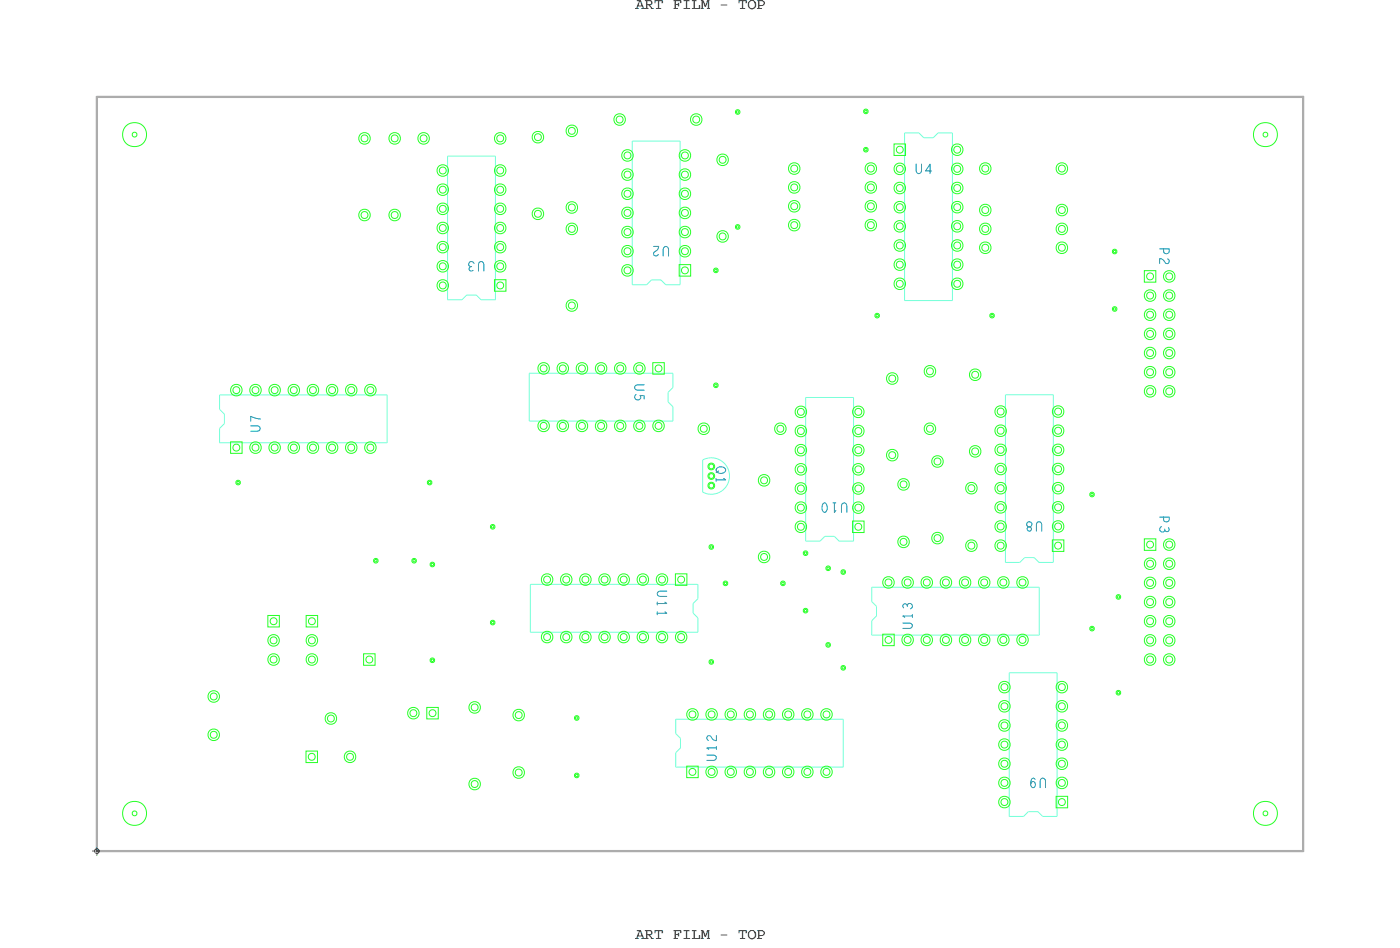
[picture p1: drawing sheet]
<svg xmlns="http://www.w3.org/2000/svg" width="186mm" height="126mm" viewBox="0 0 186 126" stroke-linecap="round" stroke-linejoin="round" font-family="sans-serif">
<defs><g id="words">
<g font-size="2.2" fill="#0097b7">
<text x="121.4" y="23">U4</text>
<text x="64.3" y="34.7" transform="rotate(-180 64.3 34.7)">U3</text>
<text x="88.8" y="32.7" transform="rotate(-180 88.8 32.7)">U2</text>
<text x="153.8" y="32.8" transform="rotate(90 153.8 32.8)">P2</text>
<text x="84.2" y="50.9" transform="rotate(90 84.2 50.9)">U5</text>
<text x="34.5" y="57.3" transform="rotate(-90 34.5 57.3)">U7</text>
<text x="95" y="61.9" transform="rotate(90 95 61.9)">Q1</text>
<text x="112.5" y="66.7" transform="rotate(-180 112.5 66.7)">U10</text>
<text x="138.3" y="69.2" transform="rotate(-180 138.3 69.2)">U8</text>
<text x="153.8" y="68.4" transform="rotate(90 153.8 68.4)">P3</text>
<text x="87.2" y="78.2" transform="rotate(90 87.2 78.2)">U11</text>
<text x="121" y="83.5" transform="rotate(-90 121 83.5)">U13</text>
<text x="95" y="101" transform="rotate(-90 95 101)">U12</text>
<text x="138.8" y="103.2" transform="rotate(-180 138.8 103.2)">U9</text>
</g>
<g font-size="2.1">
<text x="84.3" y="1.2">ART FILM - TOP</text>
<text x="84.3" y="124.5">ART FILM - TOP</text>
</g>
</g></defs>
<!-- layer: Board Outline -->
<path d="M12.9 12.9v100zM12.9 12.9h159.9zM172.8 12.8v100.1zM12.9 112.9h159.9z" fill="none" stroke="#acacac" stroke-width=".3"/>
<!-- layer: Components -->
<g fill="none" stroke="#75ffd9" stroke-width=".13">
<path d="M83.9 18.7v19.1zM83.9 18.7h6.3zM90.2 18.7v19.1zM120 17.6h1.9zM120 17.6v22.3zM121.9 17.6l.6 .7zM122.5 18.3h1.3zM123.8 18.3l.6-.7zM124.4 17.6h1.9zM126.3 17.6v22.3zM59.4 39.8h1.9zM59.4 20.7h6.3z"/>
<path d="M59.4 20.7v19.1zM61.9 39.1l-.6 .7zM61.9 39.1h1.3zM63.2 39.1l.6 .7zM63.8 39.8h1.9zM65.7 20.7v19.1zM83.9 37.8h1.9zM86.4 37.1l-.6 .7zM86.4 37.1h1.3zM87.7 37.1l.6 .7zM88.3 37.8h1.9zM120 39.9h6.3z"/>
<path d="M29.1 52.4v1.9zM29.1 56.8v1.9zM29.1 58.7h22.3zM29.1 52.4h22.3zM29.1 54.3l.7 .6zM29.8 56.2l-.7 .6zM29.8 54.9v1.3zM51.4 52.4v6.3zM70.2 55.8h19.1zM70.2 49.5v6.3zM70.2 49.5h19.1zM88.6 53.3l.7 .6z"/>
<path d="M88.6 52v1.3zM89.3 53.9v1.9zM89.3 51.4l-.7 .6zM89.3 49.5v1.9zM106.9 52.7v19.1zM106.9 52.7h6.3zM113.2 52.7v19.1zM133.4 52.3v22.3zM133.4 52.3h6.3zM139.7 52.3v22.3zM70.3 77.5v6.3zM70.3 77.5h22.3z"/>
<path d="M92.6 79.4l-.7 .6zM92.6 77.5v1.9zM93.2 61v4.3zM93.2 61a2.42 2.42 0 0 1 3.6 2.1 2.42 2.42 0 0 1-3.6 2.2M106.9 71.8h1.9zM109.4 71.1h1.3zM109.4 71.1l-.6 .7zM110.7 71.1l.6 .7zM111.3 71.8h1.9zM115.6 79.8l.7 .6zM115.6 77.9h22.3zM115.6 77.9v1.9z"/>
<path d="M133.4 74.6h1.9zM135.9 73.9l-.6 .7zM135.9 73.9h1.3zM137.2 73.9l.6 .7zM137.8 74.6h1.9zM137.9 77.9v6.3zM70.3 83.8h22.3zM89.6 95.4h22.3zM89.6 95.4v1.9zM89.6 99.8l.7-.6zM89.6 99.8v1.9zM89.6 97.3l.7 .6z"/>
<path d="M90.3 97.9v1.3zM91.9 81.3l.7 .6zM91.9 80v1.3zM92.6 81.9v1.9zM111.9 95.4v6.3zM115.6 82.3l.7-.6zM115.6 82.3v1.9zM115.6 84.2h22.3zM116.3 80.4v1.3zM133.9 89.2h6.3zM133.9 89.2v19.1zM140.2 89.2v19.1z"/>
<path d="M89.6 101.7h22.3zM133.9 108.3h1.9zM136.4 107.6h1.3zM136.4 107.6l-.6 .7zM137.7 107.6l.6 .7zM138.3 108.3h1.9z"/>
</g>
<!-- layer: Nets -->
<g fill="none" stroke="#26ff26" stroke-width=".13">
<path d="M17.6 17.6l.2-.1 .3 .1 .1 .3-.1 .2-.3 .1-.2-.1-.1-.2zM97.6 14.6l.3-.1 .2 .1 .1 .3-.1 .2-.2 .1-.3-.1-.1-.2zM97.7 14.8l.2-.1 .1 .1v.1l-.1 .1-.2-.1zM114.6 14.6l.3-.1 .2 .1 .1 .2-.1 .2-.2 .1-.3-.1-.1-.2zM114.6 19.6l.3-.1 .2 .1 .1 .3-.1 .2-.2 .1-.3-.1-.1-.2zM114.7 14.7l.2-.1 .1 .1v.1l-.1 .1-.2-.1zM114.7 19.8l.2-.1 .1 .1v.1l-.1 .1-.2-.1zM118.6 19.1h1.5v1.5h-1.5zM167.6 17.6l.2-.1 .3 .1 .1 .3-.1 .2-.3 .1-.2-.1-.1-.2zM65.6 37.1h1.5v1.5h-1.5zM90.1 35.1h1.5v1.5h-1.5zM94.7 35.6l.3-.1 .2 .1 .1 .3-.1 .2-.2 .1-.3-.1v-.2z"/>
<path d="M94.8 35.8l.2-.1 .1 .1v.1l-.1 .1-.2-.1zM97.6 29.9l.3-.1 .2 .1 .1 .2-.1 .2-.2 .1-.3-.1-.1-.2zM97.7 30l.2-.1 .1 .1v.2l-.1 .1-.2-.1zM147.6 33.1l.2-.1 .3 .1 .1 .3-.1 .2-.3 .1-.2-.1-.1-.2zM147.7 33.3l.1-.1 .2 .1v.1l-.2 .1-.1-.1zM151.8 35.9h1.5v1.5h-1.5zM30.6 58.6h1.5v1.5h-1.5zM86.6 48.1h1.5v1.5h-1.5zM94.7 50.9l.3-.1 .2 .1 .1 .2-.1 .2-.2 .1-.3-.1v-.2zM94.8 51l.2-.1 .1 .1v.2l-.1 .1-.2-.1zM116.1 41.6l.2-.1 .3 .1 .1 .3-.1 .2-.3 .1-.2-.1-.1-.2zM116.2 41.8l.1-.1 .2 .1v.1l-.2 .1-.1-.1z"/>
<path d="M131.4 41.6l.2-.1 .2 .1 .1 .3-.1 .2-.2 .1-.2-.1-.1-.2zM131.4 41.8l.2-.1 .1 .1v.1l-.1 .1-.2-.1zM147.6 40.8l.2-.1 .3 .1 .1 .2-.1 .2-.3 .1-.2-.1-.1-.2zM147.7 40.9l.1-.1 .2 .1v.1l-.2 .1-.1-.1zM31.4 63.8l.2-.1 .2 .1 .1 .2-.1 .2-.2 .1-.2-.1-.1-.2zM31.4 63.9l.2-.1 .1 .1v.2l-.1 .1-.2-.1zM49.6 74.1l.3-.1 .2 .1 .1 .3-.1 .2-.2 .1-.3-.1-.1-.2zM49.7 74.3l.2-.1 .1 .1v.1l-.1 .1-.2-.1zM54.7 74.1l.2-.1 .3 .1v.3v.2l-.3 .1-.2-.1-.1-.2zM54.8 74.3l.1-.1 .2 .1v.1l-.2 .1-.1-.1zM56.8 63.8l.2-.1 .2 .1 .1 .2-.1 .2-.2 .1-.2-.1-.1-.2zM56.8 63.9l.2-.1 .1 .1v.2l-.1 .1-.2-.1z"/>
<path d="M57.1 74.6l.2-.1 .3 .1 .1 .3-.1 .2-.3 .1-.2-.1-.1-.2zM57.2 74.8l.1-.1 .2 .1v.1l-.2 .1-.1-.1zM65.1 69.6l.2-.1 .3 .1 .1 .3-.1 .2-.3 .1-.2-.1-.1-.2zM65.2 69.8l.1-.1 .2 .1v.1l-.2 .1-.1-.1zM89.6 76.1h1.5v1.5h-1.5zM94.1 72.3l.2-.1 .3 .1 .1 .2-.1 .2-.3 .1-.2-.1-.1-.2zM94.2 72.4h.1h.2v.2l-.2 .1-.1-.1zM96 77.1l.2-.1 .3 .1v.3v.2l-.3 .1-.2-.1-.1-.2zM96.1 77.3l.1-.1 .2 .1v.1l-.2 .1-.1-.1zM103.6 77.1l.2-.1 .3 .1 .1 .3-.1 .2-.3 .1-.2-.1-.1-.2zM103.7 77.3l.1-.1 .2 .1v.1l-.2 .1-.1-.1zM106.6 73.1l.2-.1 .3 .1 .1 .3-.1 .2-.3 .1-.2-.1-.1-.2z"/>
<path d="M106.7 73.3l.1-.1 .2 .1v.1l-.2 .1-.1-.1zM109.6 75.1l.2-.1 .3 .1 .1 .3-.1 .2-.3 .1-.2-.1-.1-.2zM109.7 75.3l.1-.1 .2 .1v.1l-.2 .1-.1-.1zM111.6 75.6l.2-.1 .3 .1 .1 .3-.1 .2-.3 .1-.2-.1-.1-.2zM111.7 75.8l.1-.1 .2 .1v.1l-.2 .1-.1-.1zM113.1 69.1h1.5v1.5h-1.5zM139.6 71.6h1.5v1.5h-1.5zM144.6 65.4l.2-.1 .3 .1 .1 .2-.1 .2-.3 .1-.2-.1-.1-.2zM144.7 65.5l.1-.1 .2 .1v.1l-.2 .1-.1-.1zM148.1 78.9l.3-.1 .2 .1 .1 .3-.1 .2-.2 .1-.3-.1-.1-.2zM148.2 79.1l.2-.1 .1 .1v.1l-.1 .1-.2-.1zM151.8 71.4h1.5v1.6h-1.5z"/>
<path d="M35.5 81.6h1.6v1.5h-1.6zM40.6 99.6h1.5v1.5h-1.5zM40.6 81.6h1.5v1.5h-1.5zM48.2 86.7h1.6v1.5h-1.6zM56.6 93.8h1.5v1.5h-1.5zM57.1 87.3l.2-.1 .3 .1 .1 .3-.1 .2-.3 .1-.2-.1-.1-.2zM57.2 87.5l.1-.1 .2 .1v.1l-.2 .1-.1-.1zM65.1 82.3l.2-.1 .3 .1 .1 .3-.1 .2-.3 .1-.2-.1-.1-.2zM65.2 82.5l.1-.1 .2 .1v.1l-.2 .1-.1-.1zM76.3 95l.2-.1 .2 .1 .1 .2-.1 .2-.2 .1-.2-.1-.1-.2zM76.4 95.1l.1-.1 .1 .1v.2l-.1 .1-.1-.1zM94.1 87.6l.2-.1 .3 .1 .1 .2-.1 .2-.3 .1-.2-.1-.1-.2z"/>
<path d="M94.2 87.7l.1-.1 .2 .1v.1l-.2 .1-.1-.1zM106.6 80.8l.2-.1 .3 .1 .1 .2-.1 .2-.3 .1-.2-.1-.1-.2zM106.7 80.9l.1-.1 .2 .1v.1l-.2 .1-.1-.1zM109.6 85.3l.2-.1 .3 .1 .1 .2-.1 .2-.3 .1-.2-.1-.1-.2zM109.7 85.4l.1-.1 .2 .1v.2l-.2 .1-.1-.1zM111.6 88.3l.2-.1 .3 .1 .1 .3-.1 .2-.3 .1-.2-.1-.1-.2zM111.7 88.5l.1-.1 .2 .1v.1l-.2 .1-.1-.1zM117.1 84.1h1.5v1.5h-1.5zM144.6 83.1l.2-.1 .3 .1 .1 .3-.1 .2-.3 .1-.2-.1-.1-.2zM144.7 83.3l.1-.1 .2 .1v.1l-.2 .1-.1-.1zM148.1 91.6l.3-.1 .2 .1 .1 .3-.1 .2-.2 .1-.3-.1-.1-.2zM148.2 91.8l.2-.1 .1 .1v.1l-.1 .1-.2-.1z"/>
<path d="M17.6 107.6l.2-.1 .3 .1 .1 .3-.1 .2-.3 .1-.2-.1-.1-.2zM76.3 102.6l.2-.1 .2 .1 .1 .2-.1 .2-.2 .1-.2-.1-.1-.2zM76.4 102.7h.1h.1v.2l-.1 .1-.1-.1zM91.1 101.6h1.5v1.5h-1.5zM140.1 105.6h1.5v1.5h-1.5zM167.6 107.6l.2-.1 .3 .1 .1 .3-.1 .2-.3 .1-.2-.1-.1-.2z"/>
<circle cx="17.8" cy="17.9" r="1.6"/>
<circle cx="48.3" cy="18.4" r=".46"/>
<circle cx="48.3" cy="18.4" r=".77"/>
<circle cx="52.3" cy="18.4" r=".46"/>
<circle cx="52.3" cy="18.4" r=".77"/>
<circle cx="56.2" cy="18.4" r=".46"/>
<circle cx="56.2" cy="18.4" r=".77"/>
<circle cx="66.3" cy="18.4" r=".46"/>
<circle cx="66.3" cy="18.4" r=".77"/>
<circle cx="71.3" cy="18.2" r=".46"/>
<circle cx="71.4" cy="18.2" r=".77"/>
<circle cx="75.8" cy="17.4" r=".46"/>
<circle cx="75.9" cy="17.4" r=".77"/>
<circle cx="82.2" cy="15.9" r=".46"/>
<circle cx="82.2" cy="15.9" r=".77"/>
<circle cx="92.3" cy="15.9" r=".46"/>
<circle cx="92.3" cy="15.9" r=".77"/>
<circle cx="119.3" cy="19.9" r=".46"/>
<circle cx="127" cy="19.9" r=".46"/>
<circle cx="127" cy="19.9" r=".77"/>
<circle cx="167.8" cy="17.9" r="1.6"/>
<circle cx="48.3" cy="28.5" r=".46"/>
<circle cx="48.3" cy="28.5" r=".77"/>
<circle cx="52.3" cy="28.5" r=".46"/>
<circle cx="52.3" cy="28.5" r=".77"/>
<circle cx="58.7" cy="37.9" r=".46"/>
<circle cx="58.7" cy="30.2" r=".46"/>
<circle cx="58.7" cy="27.7" r=".46"/>
<circle cx="58.7" cy="25.2" r=".46"/>
<circle cx="58.7" cy="32.8" r=".46"/>
<circle cx="58.7" cy="22.6" r=".46"/>
<circle cx="58.7" cy="35.3" r=".46"/>
<circle cx="58.7" cy="37.9" r=".77"/>
<circle cx="58.7" cy="27.7" r=".77"/>
<circle cx="58.7" cy="22.6" r=".77"/>
<circle cx="58.7" cy="32.8" r=".77"/>
<circle cx="58.7" cy="35.3" r=".77"/>
<circle cx="58.7" cy="25.2" r=".77"/>
<circle cx="58.7" cy="30.2" r=".77"/>
<circle cx="66.3" cy="37.9" r=".46"/>
<circle cx="66.3" cy="25.2" r=".46"/>
<circle cx="66.3" cy="32.8" r=".46"/>
<circle cx="66.3" cy="27.7" r=".46"/>
<circle cx="66.3" cy="30.2" r=".46"/>
<circle cx="66.3" cy="22.6" r=".46"/>
<circle cx="66.3" cy="35.3" r=".46"/>
<circle cx="66.3" cy="25.2" r=".77"/>
<circle cx="66.3" cy="30.2" r=".77"/>
<circle cx="66.3" cy="35.3" r=".77"/>
<circle cx="66.3" cy="32.8" r=".77"/>
<circle cx="66.3" cy="27.7" r=".77"/>
<circle cx="66.3" cy="22.6" r=".77"/>
<circle cx="71.3" cy="28.4" r=".46"/>
<circle cx="71.4" cy="28.4" r=".77"/>
<circle cx="75.8" cy="27.5" r=".46"/>
<circle cx="75.8" cy="30.4" r=".46"/>
<circle cx="75.9" cy="27.5" r=".77"/>
<circle cx="75.9" cy="30.4" r=".77"/>
<circle cx="83.2" cy="28.2" r=".46"/>
<circle cx="83.2" cy="23.2" r=".46"/>
<circle cx="83.2" cy="20.6" r=".46"/>
<circle cx="83.2" cy="35.9" r=".46"/>
<circle cx="83.2" cy="25.7" r=".46"/>
<circle cx="83.2" cy="33.3" r=".46"/>
<circle cx="83.2" cy="30.8" r=".46"/>
<circle cx="83.2" cy="23.2" r=".77"/>
<circle cx="83.2" cy="28.2" r=".77"/>
<circle cx="83.2" cy="20.6" r=".77"/>
<circle cx="83.2" cy="30.8" r=".77"/>
<circle cx="83.2" cy="25.7" r=".77"/>
<circle cx="83.2" cy="33.3" r=".77"/>
<circle cx="83.2" cy="35.9" r=".77"/>
<circle cx="90.8" cy="35.9" r=".46"/>
<circle cx="90.8" cy="33.3" r=".46"/>
<circle cx="90.8" cy="30.8" r=".46"/>
<circle cx="90.8" cy="25.7" r=".46"/>
<circle cx="90.8" cy="23.2" r=".46"/>
<circle cx="90.8" cy="28.2" r=".46"/>
<circle cx="90.8" cy="20.6" r=".46"/>
<circle cx="90.9" cy="25.7" r=".77"/>
<circle cx="90.9" cy="28.2" r=".77"/>
<circle cx="90.9" cy="33.3" r=".77"/>
<circle cx="90.9" cy="20.6" r=".77"/>
<circle cx="90.9" cy="23.2" r=".77"/>
<circle cx="90.9" cy="30.8" r=".77"/>
<circle cx="95.8" cy="31.4" r=".46"/>
<circle cx="95.8" cy="21.2" r=".46"/>
<circle cx="95.9" cy="31.4" r=".77"/>
<circle cx="95.9" cy="21.2" r=".77"/>
<circle cx="105.3" cy="22.4" r=".46"/>
<circle cx="105.3" cy="29.9" r=".46"/>
<circle cx="105.3" cy="27.4" r=".46"/>
<circle cx="105.3" cy="24.9" r=".46"/>
<circle cx="105.3" cy="22.4" r=".77"/>
<circle cx="105.3" cy="27.4" r=".77"/>
<circle cx="105.3" cy="29.9" r=".77"/>
<circle cx="105.3" cy="24.9" r=".77"/>
<circle cx="115.5" cy="27.4" r=".46"/>
<circle cx="115.5" cy="22.4" r=".46"/>
<circle cx="115.5" cy="24.9" r=".46"/>
<circle cx="115.5" cy="29.9" r=".46"/>
<circle cx="115.5" cy="29.9" r=".77"/>
<circle cx="115.5" cy="22.4" r=".77"/>
<circle cx="115.5" cy="27.4" r=".77"/>
<circle cx="115.5" cy="24.9" r=".77"/>
<circle cx="119.3" cy="37.6" r=".46"/>
<circle cx="119.3" cy="24.9" r=".46"/>
<circle cx="119.3" cy="22.4" r=".46"/>
<circle cx="119.3" cy="32.6" r=".46"/>
<circle cx="119.3" cy="35.1" r=".46"/>
<circle cx="119.3" cy="30" r=".46"/>
<circle cx="119.3" cy="27.5" r=".46"/>
<circle cx="119.4" cy="35.1" r=".77"/>
<circle cx="119.4" cy="30" r=".77"/>
<circle cx="119.4" cy="24.9" r=".77"/>
<circle cx="119.4" cy="22.4" r=".77"/>
<circle cx="119.4" cy="32.6" r=".77"/>
<circle cx="119.4" cy="37.6" r=".77"/>
<circle cx="119.4" cy="27.5" r=".77"/>
<circle cx="127" cy="30" r=".46"/>
<circle cx="127" cy="24.9" r=".46"/>
<circle cx="127" cy="37.6" r=".46"/>
<circle cx="127" cy="22.4" r=".46"/>
<circle cx="127" cy="27.5" r=".46"/>
<circle cx="127" cy="32.6" r=".46"/>
<circle cx="127" cy="35.1" r=".46"/>
<circle cx="127" cy="37.6" r=".77"/>
<circle cx="127" cy="27.5" r=".77"/>
<circle cx="127" cy="30" r=".77"/>
<circle cx="127" cy="32.6" r=".77"/>
<circle cx="127" cy="24.9" r=".77"/>
<circle cx="127" cy="22.4" r=".77"/>
<circle cx="127" cy="35.1" r=".77"/>
<circle cx="130.7" cy="32.9" r=".46"/>
<circle cx="130.7" cy="22.4" r=".46"/>
<circle cx="130.7" cy="27.9" r=".46"/>
<circle cx="130.7" cy="30.4" r=".46"/>
<circle cx="130.7" cy="22.4" r=".77"/>
<circle cx="130.7" cy="30.4" r=".77"/>
<circle cx="130.7" cy="32.9" r=".77"/>
<circle cx="130.7" cy="27.9" r=".77"/>
<circle cx="140.8" cy="32.9" r=".46"/>
<circle cx="140.8" cy="22.4" r=".46"/>
<circle cx="140.8" cy="27.9" r=".46"/>
<circle cx="140.8" cy="30.4" r=".46"/>
<circle cx="140.8" cy="32.9" r=".77"/>
<circle cx="140.8" cy="27.9" r=".77"/>
<circle cx="140.8" cy="22.4" r=".77"/>
<circle cx="140.8" cy="30.4" r=".77"/>
<circle cx="152.5" cy="39.2" r=".46"/>
<circle cx="152.5" cy="36.7" r=".46"/>
<circle cx="152.5" cy="39.2" r=".77"/>
<circle cx="155.1" cy="36.7" r=".46"/>
<circle cx="155.1" cy="39.2" r=".46"/>
<circle cx="155.1" cy="39.2" r=".77"/>
<circle cx="155.1" cy="36.7" r=".77"/>
<circle cx="31.3" cy="59.4" r=".46"/>
<circle cx="31.3" cy="51.7" r=".46"/>
<circle cx="31.3" cy="51.7" r=".77"/>
<circle cx="33.9" cy="51.7" r=".46"/>
<circle cx="33.9" cy="59.4" r=".46"/>
<circle cx="33.9" cy="51.7" r=".77"/>
<circle cx="33.9" cy="59.4" r=".77"/>
<circle cx="36.4" cy="59.4" r=".46"/>
<circle cx="36.4" cy="51.7" r=".46"/>
<circle cx="36.4" cy="59.4" r=".77"/>
<circle cx="36.4" cy="51.7" r=".77"/>
<circle cx="39" cy="51.7" r=".46"/>
<circle cx="39" cy="59.4" r=".46"/>
<circle cx="39" cy="51.7" r=".77"/>
<circle cx="39" cy="59.4" r=".77"/>
<circle cx="41.5" cy="59.4" r=".46"/>
<circle cx="41.5" cy="51.7" r=".46"/>
<circle cx="41.5" cy="51.7" r=".77"/>
<circle cx="41.5" cy="59.4" r=".77"/>
<circle cx="44" cy="51.7" r=".46"/>
<circle cx="44" cy="59.4" r=".46"/>
<circle cx="44" cy="51.7" r=".77"/>
<circle cx="44" cy="59.4" r=".77"/>
<circle cx="46.6" cy="59.4" r=".46"/>
<circle cx="46.6" cy="51.7" r=".46"/>
<circle cx="46.6" cy="59.4" r=".77"/>
<circle cx="46.6" cy="51.7" r=".77"/>
<circle cx="49.1" cy="51.7" r=".46"/>
<circle cx="49.1" cy="59.4" r=".46"/>
<circle cx="49.1" cy="59.4" r=".77"/>
<circle cx="49.1" cy="51.7" r=".77"/>
<circle cx="72.1" cy="56.5" r=".46"/>
<circle cx="72.1" cy="48.9" r=".46"/>
<circle cx="72.1" cy="56.5" r=".77"/>
<circle cx="72.1" cy="48.9" r=".77"/>
<circle cx="74.6" cy="48.9" r=".46"/>
<circle cx="74.6" cy="56.5" r=".46"/>
<circle cx="74.6" cy="48.9" r=".77"/>
<circle cx="74.6" cy="56.5" r=".77"/>
<circle cx="75.8" cy="40.5" r=".46"/>
<circle cx="75.9" cy="40.5" r=".77"/>
<circle cx="77.2" cy="48.9" r=".46"/>
<circle cx="77.2" cy="56.5" r=".46"/>
<circle cx="77.2" cy="48.9" r=".77"/>
<circle cx="77.2" cy="56.5" r=".77"/>
<circle cx="79.7" cy="48.9" r=".46"/>
<circle cx="79.7" cy="56.5" r=".46"/>
<circle cx="79.7" cy="48.9" r=".77"/>
<circle cx="79.7" cy="56.5" r=".77"/>
<circle cx="82.3" cy="56.5" r=".46"/>
<circle cx="82.3" cy="48.9" r=".46"/>
<circle cx="82.3" cy="56.5" r=".77"/>
<circle cx="82.3" cy="48.9" r=".77"/>
<circle cx="84.8" cy="48.9" r=".46"/>
<circle cx="84.8" cy="56.5" r=".46"/>
<circle cx="84.8" cy="48.9" r=".77"/>
<circle cx="84.8" cy="56.5" r=".77"/>
<circle cx="87.3" cy="56.5" r=".46"/>
<circle cx="87.3" cy="48.9" r=".46"/>
<circle cx="87.3" cy="56.5" r=".77"/>
<circle cx="93.3" cy="56.9" r=".46"/>
<circle cx="93.4" cy="56.9" r=".77"/>
<circle cx="103.5" cy="56.9" r=".46"/>
<circle cx="103.5" cy="56.9" r=".77"/>
<circle cx="106.2" cy="57.2" r=".46"/>
<circle cx="106.2" cy="54.6" r=".46"/>
<circle cx="106.2" cy="59.7" r=".46"/>
<circle cx="106.2" cy="59.7" r=".77"/>
<circle cx="106.2" cy="57.2" r=".77"/>
<circle cx="106.2" cy="54.6" r=".77"/>
<circle cx="113.8" cy="59.7" r=".46"/>
<circle cx="113.8" cy="54.6" r=".46"/>
<circle cx="113.8" cy="57.2" r=".46"/>
<circle cx="113.8" cy="59.7" r=".77"/>
<circle cx="113.8" cy="54.6" r=".77"/>
<circle cx="113.8" cy="57.2" r=".77"/>
<circle cx="118.3" cy="50.2" r=".46"/>
<circle cx="118.3" cy="50.2" r=".77"/>
<circle cx="123.3" cy="56.9" r=".46"/>
<circle cx="123.3" cy="49.2" r=".46"/>
<circle cx="123.3" cy="56.9" r=".77"/>
<circle cx="123.3" cy="49.2" r=".77"/>
<circle cx="129.3" cy="49.7" r=".46"/>
<circle cx="129.3" cy="59.9" r=".46"/>
<circle cx="129.3" cy="59.9" r=".77"/>
<circle cx="129.3" cy="49.7" r=".77"/>
<circle cx="132.7" cy="54.6" r=".46"/>
<circle cx="132.7" cy="57.1" r=".46"/>
<circle cx="132.7" cy="59.7" r=".46"/>
<circle cx="132.7" cy="54.6" r=".77"/>
<circle cx="132.7" cy="57.1" r=".77"/>
<circle cx="132.7" cy="59.7" r=".77"/>
<circle cx="140.3" cy="57.1" r=".46"/>
<circle cx="140.3" cy="54.6" r=".46"/>
<circle cx="140.3" cy="59.7" r=".46"/>
<circle cx="140.3" cy="57.1" r=".77"/>
<circle cx="140.3" cy="54.6" r=".77"/>
<circle cx="140.3" cy="59.7" r=".77"/>
<circle cx="152.5" cy="44.3" r=".46"/>
<circle cx="152.5" cy="49.4" r=".46"/>
<circle cx="152.5" cy="41.7" r=".46"/>
<circle cx="152.5" cy="51.9" r=".46"/>
<circle cx="152.5" cy="46.8" r=".46"/>
<circle cx="152.5" cy="41.7" r=".77"/>
<circle cx="152.5" cy="51.9" r=".77"/>
<circle cx="152.5" cy="44.3" r=".77"/>
<circle cx="152.5" cy="49.4" r=".77"/>
<circle cx="152.5" cy="46.8" r=".77"/>
<circle cx="155.1" cy="41.7" r=".46"/>
<circle cx="155.1" cy="51.9" r=".46"/>
<circle cx="155.1" cy="44.3" r=".46"/>
<circle cx="155.1" cy="46.8" r=".46"/>
<circle cx="155.1" cy="49.4" r=".46"/>
<circle cx="155.1" cy="41.7" r=".77"/>
<circle cx="155.1" cy="46.8" r=".77"/>
<circle cx="155.1" cy="51.9" r=".77"/>
<circle cx="155.1" cy="44.3" r=".77"/>
<circle cx="155.1" cy="49.4" r=".77"/>
<circle cx="72.6" cy="76.9" r=".46"/>
<circle cx="72.6" cy="76.9" r=".77"/>
<circle cx="75.1" cy="76.9" r=".46"/>
<circle cx="75.1" cy="76.9" r=".77"/>
<circle cx="77.6" cy="76.9" r=".46"/>
<circle cx="77.6" cy="76.9" r=".77"/>
<circle cx="80.2" cy="76.9" r=".46"/>
<circle cx="80.2" cy="76.9" r=".77"/>
<circle cx="82.7" cy="76.9" r=".46"/>
<circle cx="82.7" cy="76.9" r=".77"/>
<circle cx="85.3" cy="76.9" r=".46"/>
<circle cx="85.3" cy="76.9" r=".77"/>
<circle cx="87.8" cy="76.9" r=".46"/>
<circle cx="87.8" cy="76.9" r=".77"/>
<circle cx="90.3" cy="76.9" r=".46"/>
<circle cx="94.3" cy="63.1" r=".45"/>
<circle cx="94.3" cy="61.9" r=".45"/>
<circle cx="94.3" cy="64.4" r=".45"/>
<circle cx="101.3" cy="73.9" r=".46"/>
<circle cx="101.3" cy="63.7" r=".46"/>
<circle cx="101.3" cy="73.9" r=".77"/>
<circle cx="101.3" cy="63.7" r=".77"/>
<circle cx="106.2" cy="64.8" r=".46"/>
<circle cx="106.2" cy="67.3" r=".46"/>
<circle cx="106.2" cy="69.9" r=".46"/>
<circle cx="106.2" cy="62.2" r=".46"/>
<circle cx="106.2" cy="62.2" r=".77"/>
<circle cx="106.2" cy="69.9" r=".77"/>
<circle cx="106.2" cy="64.8" r=".77"/>
<circle cx="106.2" cy="67.3" r=".77"/>
<circle cx="113.8" cy="69.9" r=".46"/>
<circle cx="113.8" cy="62.2" r=".46"/>
<circle cx="113.8" cy="64.8" r=".46"/>
<circle cx="113.8" cy="67.3" r=".46"/>
<circle cx="113.8" cy="62.2" r=".77"/>
<circle cx="113.8" cy="64.8" r=".77"/>
<circle cx="113.8" cy="67.3" r=".77"/>
<circle cx="117.8" cy="77.2" r=".46"/>
<circle cx="117.8" cy="77.2" r=".77"/>
<circle cx="118.3" cy="60.4" r=".46"/>
<circle cx="118.3" cy="60.4" r=".77"/>
<circle cx="119.8" cy="64.2" r=".46"/>
<circle cx="119.8" cy="71.9" r=".46"/>
<circle cx="119.8" cy="71.9" r=".77"/>
<circle cx="119.8" cy="64.2" r=".77"/>
<circle cx="120.4" cy="77.2" r=".46"/>
<circle cx="120.4" cy="77.2" r=".77"/>
<circle cx="122.9" cy="77.2" r=".46"/>
<circle cx="122.9" cy="77.2" r=".77"/>
<circle cx="124.3" cy="71.4" r=".46"/>
<circle cx="124.3" cy="61.2" r=".46"/>
<circle cx="124.3" cy="71.4" r=".77"/>
<circle cx="124.3" cy="61.2" r=".77"/>
<circle cx="125.5" cy="77.2" r=".46"/>
<circle cx="125.5" cy="77.2" r=".77"/>
<circle cx="128" cy="77.2" r=".46"/>
<circle cx="128" cy="77.2" r=".77"/>
<circle cx="128.8" cy="64.7" r=".46"/>
<circle cx="128.8" cy="72.4" r=".46"/>
<circle cx="128.8" cy="64.7" r=".77"/>
<circle cx="128.8" cy="72.4" r=".77"/>
<circle cx="130.5" cy="77.2" r=".46"/>
<circle cx="130.5" cy="77.2" r=".77"/>
<circle cx="132.7" cy="69.8" r=".46"/>
<circle cx="132.7" cy="67.3" r=".46"/>
<circle cx="132.7" cy="62.2" r=".46"/>
<circle cx="132.7" cy="64.7" r=".46"/>
<circle cx="132.7" cy="72.4" r=".46"/>
<circle cx="132.7" cy="64.7" r=".77"/>
<circle cx="132.7" cy="62.2" r=".77"/>
<circle cx="132.7" cy="69.8" r=".77"/>
<circle cx="132.7" cy="67.3" r=".77"/>
<circle cx="132.7" cy="72.4" r=".77"/>
<circle cx="133.1" cy="77.2" r=".46"/>
<circle cx="133.1" cy="77.2" r=".77"/>
<circle cx="135.6" cy="77.2" r=".46"/>
<circle cx="135.6" cy="77.2" r=".77"/>
<circle cx="140.3" cy="67.3" r=".46"/>
<circle cx="140.3" cy="69.8" r=".46"/>
<circle cx="140.3" cy="62.2" r=".46"/>
<circle cx="140.3" cy="64.7" r=".46"/>
<circle cx="140.3" cy="72.4" r=".46"/>
<circle cx="140.3" cy="67.3" r=".77"/>
<circle cx="140.3" cy="64.7" r=".77"/>
<circle cx="140.3" cy="62.2" r=".77"/>
<circle cx="140.3" cy="69.8" r=".77"/>
<circle cx="152.5" cy="77.3" r=".46"/>
<circle cx="152.5" cy="79.8" r=".46"/>
<circle cx="152.5" cy="74.8" r=".46"/>
<circle cx="152.5" cy="72.2" r=".46"/>
<circle cx="152.5" cy="79.8" r=".77"/>
<circle cx="152.5" cy="77.3" r=".77"/>
<circle cx="152.5" cy="74.8" r=".77"/>
<circle cx="155.1" cy="79.8" r=".46"/>
<circle cx="155.1" cy="77.3" r=".46"/>
<circle cx="155.1" cy="74.8" r=".46"/>
<circle cx="155.1" cy="72.2" r=".46"/>
<circle cx="155.1" cy="72.2" r=".77"/>
<circle cx="155.1" cy="74.8" r=".77"/>
<circle cx="155.1" cy="79.8" r=".77"/>
<circle cx="155.1" cy="77.3" r=".77"/>
<circle cx="28.3" cy="97.4" r=".46"/>
<circle cx="28.3" cy="92.4" r=".46"/>
<circle cx="28.3" cy="92.4" r=".77"/>
<circle cx="28.3" cy="97.4" r=".77"/>
<circle cx="36.3" cy="84.9" r=".46"/>
<circle cx="36.3" cy="87.5" r=".46"/>
<circle cx="36.3" cy="82.4" r=".46"/>
<circle cx="36.3" cy="84.9" r=".77"/>
<circle cx="36.3" cy="87.5" r=".77"/>
<circle cx="41.4" cy="87.5" r=".46"/>
<circle cx="41.4" cy="84.9" r=".46"/>
<circle cx="41.4" cy="82.4" r=".46"/>
<circle cx="41.4" cy="84.9" r=".77"/>
<circle cx="41.4" cy="87.5" r=".77"/>
<circle cx="43.9" cy="95.3" r=".46"/>
<circle cx="43.9" cy="95.3" r=".77"/>
<circle cx="49" cy="87.5" r=".46"/>
<circle cx="54.8" cy="94.6" r=".46"/>
<circle cx="54.8" cy="94.6" r=".77"/>
<circle cx="57.4" cy="94.6" r=".46"/>
<circle cx="63" cy="93.8" r=".46"/>
<circle cx="63" cy="93.8" r=".77"/>
<circle cx="68.8" cy="94.8" r=".46"/>
<circle cx="68.8" cy="94.8" r=".77"/>
<circle cx="72.6" cy="84.5" r=".46"/>
<circle cx="72.6" cy="84.5" r=".77"/>
<circle cx="75.1" cy="84.5" r=".46"/>
<circle cx="75.1" cy="84.5" r=".77"/>
<circle cx="77.6" cy="84.5" r=".46"/>
<circle cx="77.6" cy="84.5" r=".77"/>
<circle cx="80.2" cy="84.5" r=".46"/>
<circle cx="80.2" cy="84.5" r=".77"/>
<circle cx="82.7" cy="84.5" r=".46"/>
<circle cx="82.7" cy="84.5" r=".77"/>
<circle cx="85.3" cy="84.5" r=".46"/>
<circle cx="85.3" cy="84.5" r=".77"/>
<circle cx="87.8" cy="84.5" r=".46"/>
<circle cx="87.8" cy="84.5" r=".77"/>
<circle cx="90.3" cy="84.5" r=".46"/>
<circle cx="90.3" cy="84.5" r=".77"/>
<circle cx="91.8" cy="94.7" r=".46"/>
<circle cx="91.8" cy="94.7" r=".77"/>
<circle cx="94.4" cy="94.7" r=".46"/>
<circle cx="94.4" cy="94.7" r=".77"/>
<circle cx="96.9" cy="94.7" r=".46"/>
<circle cx="96.9" cy="94.7" r=".77"/>
<circle cx="99.5" cy="94.7" r=".46"/>
<circle cx="99.5" cy="94.7" r=".77"/>
<circle cx="102" cy="94.7" r=".46"/>
<circle cx="102" cy="94.7" r=".77"/>
<circle cx="104.5" cy="94.7" r=".46"/>
<circle cx="104.5" cy="94.7" r=".77"/>
<circle cx="107.1" cy="94.7" r=".46"/>
<circle cx="107.1" cy="94.7" r=".77"/>
<circle cx="109.6" cy="94.7" r=".46"/>
<circle cx="109.6" cy="94.7" r=".77"/>
<circle cx="117.8" cy="84.9" r=".46"/>
<circle cx="120.4" cy="84.9" r=".46"/>
<circle cx="120.4" cy="84.9" r=".77"/>
<circle cx="122.9" cy="84.9" r=".46"/>
<circle cx="122.9" cy="84.9" r=".77"/>
<circle cx="125.5" cy="84.9" r=".46"/>
<circle cx="125.5" cy="84.9" r=".77"/>
<circle cx="128" cy="84.9" r=".46"/>
<circle cx="128" cy="84.9" r=".77"/>
<circle cx="130.5" cy="84.9" r=".46"/>
<circle cx="130.5" cy="84.9" r=".77"/>
<circle cx="133.1" cy="84.9" r=".46"/>
<circle cx="133.1" cy="84.9" r=".77"/>
<circle cx="133.2" cy="91.1" r=".46"/>
<circle cx="133.2" cy="98.7" r=".46"/>
<circle cx="133.2" cy="96.2" r=".46"/>
<circle cx="133.2" cy="93.7" r=".46"/>
<circle cx="133.2" cy="98.7" r=".77"/>
<circle cx="133.2" cy="93.7" r=".77"/>
<circle cx="133.2" cy="96.2" r=".77"/>
<circle cx="133.2" cy="91.1" r=".77"/>
<circle cx="135.6" cy="84.9" r=".46"/>
<circle cx="135.6" cy="84.9" r=".77"/>
<circle cx="140.8" cy="91.1" r=".46"/>
<circle cx="140.8" cy="98.7" r=".46"/>
<circle cx="140.8" cy="93.7" r=".46"/>
<circle cx="140.8" cy="96.2" r=".46"/>
<circle cx="140.8" cy="93.7" r=".77"/>
<circle cx="140.8" cy="96.2" r=".77"/>
<circle cx="140.8" cy="91.1" r=".77"/>
<circle cx="140.8" cy="98.7" r=".77"/>
<circle cx="152.5" cy="84.9" r=".46"/>
<circle cx="152.5" cy="82.4" r=".46"/>
<circle cx="152.5" cy="87.5" r=".46"/>
<circle cx="152.5" cy="82.4" r=".77"/>
<circle cx="152.5" cy="87.5" r=".77"/>
<circle cx="152.5" cy="84.9" r=".77"/>
<circle cx="155.1" cy="84.9" r=".46"/>
<circle cx="155.1" cy="82.4" r=".46"/>
<circle cx="155.1" cy="87.5" r=".46"/>
<circle cx="155.1" cy="87.5" r=".77"/>
<circle cx="155.1" cy="82.4" r=".77"/>
<circle cx="155.1" cy="84.9" r=".77"/>
<circle cx="17.8" cy="107.9" r="1.6"/>
<circle cx="41.3" cy="100.4" r=".46"/>
<circle cx="46.4" cy="100.4" r=".46"/>
<circle cx="46.4" cy="100.4" r=".77"/>
<circle cx="63" cy="104" r=".46"/>
<circle cx="63" cy="104" r=".77"/>
<circle cx="68.8" cy="102.4" r=".46"/>
<circle cx="68.8" cy="102.4" r=".77"/>
<circle cx="91.8" cy="102.4" r=".46"/>
<circle cx="94.4" cy="102.4" r=".46"/>
<circle cx="94.4" cy="102.4" r=".77"/>
<circle cx="96.9" cy="102.4" r=".46"/>
<circle cx="96.9" cy="102.4" r=".77"/>
<circle cx="99.5" cy="102.4" r=".46"/>
<circle cx="99.5" cy="102.4" r=".77"/>
<circle cx="102" cy="102.4" r=".46"/>
<circle cx="102" cy="102.4" r=".77"/>
<circle cx="104.5" cy="102.4" r=".46"/>
<circle cx="104.5" cy="102.4" r=".77"/>
<circle cx="107.1" cy="102.4" r=".46"/>
<circle cx="107.1" cy="102.4" r=".77"/>
<circle cx="109.6" cy="102.4" r=".46"/>
<circle cx="109.6" cy="102.4" r=".77"/>
<circle cx="133.2" cy="103.8" r=".46"/>
<circle cx="133.2" cy="101.3" r=".46"/>
<circle cx="133.2" cy="106.4" r=".46"/>
<circle cx="133.2" cy="106.4" r=".77"/>
<circle cx="133.2" cy="103.8" r=".77"/>
<circle cx="133.2" cy="101.3" r=".77"/>
<circle cx="140.8" cy="103.8" r=".46"/>
<circle cx="140.8" cy="101.3" r=".46"/>
<circle cx="140.8" cy="106.4" r=".46"/>
<circle cx="140.8" cy="103.8" r=".77"/>
<circle cx="140.8" cy="101.3" r=".77"/>
<circle cx="167.8" cy="107.9" r="1.6"/>
</g>
<!-- layer: Drawing Origin -->
<path d="M12.2 112.9h1.3M12.6 112.6l.3-.1 .2 .1 .1 .3-.1 .2-.2 .1-.3-.1-.1-.2zM12.8 112.2v1.3" fill="none" stroke="#638b3a" stroke-width=".13"/>
<use href="#words"/>
</svg>
